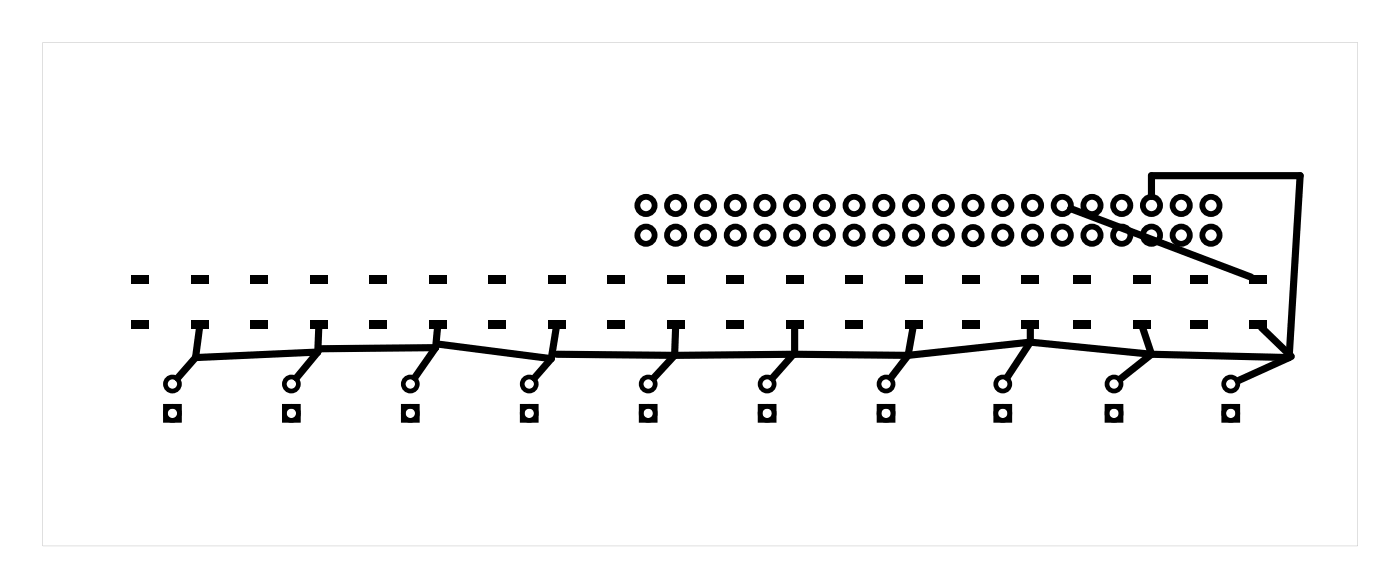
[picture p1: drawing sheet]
<svg xmlns="http://www.w3.org/2000/svg" width="120mm" height="50mm" viewBox="0 0 120 50" stroke-linecap="round" stroke-linejoin="round" font-family="sans-serif">
<g fill="#000">
<path d="M11.2 23.5h1.6v.8h-1.6zM11.2 27.3h1.6v.8h-1.6zM16.3 23.5h1.5v.8h-1.5zM16.3 27.3h1.5v.8h-1.5zM21.4 23.5h1.5v.8h-1.5zM21.4 27.3h1.5v.8h-1.5zM26.5 23.5h1.5v.8h-1.5zM26.5 27.3h1.5v.8h-1.5zM31.6 23.5h1.5v.8h-1.5zM31.6 27.3h1.5v.8h-1.5zM36.6 23.5h1.6v.8h-1.6zM36.6 27.3h1.6v.8h-1.6z"/>
<path d="M41.7 23.5h1.5v.8h-1.5zM41.7 27.3h1.5v.8h-1.5zM46.8 23.5h1.5v.8h-1.5zM46.8 27.3h1.5v.8h-1.5zM51.9 23.5h1.5v.8h-1.5zM51.9 27.3h1.5v.8h-1.5zM57 23.5h1.5v.8h-1.5zM57 27.3h1.5v.8h-1.5zM62 23.5h1.6v.8h-1.6zM62 27.3h1.6v.8h-1.6zM67.1 23.5h1.5v.8h-1.5zM67.1 27.3h1.5v.8h-1.5z"/>
<path d="M72.2 23.5h1.5v.8h-1.5zM72.2 27.3h1.5v.8h-1.5zM77.3 23.5h1.5v.8h-1.5zM77.3 27.3h1.5v.8h-1.5zM82.2 23.5h1.5v.8h-1.5zM82.2 27.3h1.5v.8h-1.5zM87.3 23.5h1.5v.8h-1.5zM87.3 27.3h1.5v.8h-1.5zM91.7 23.5h1.5v.8h-1.5zM91.7 27.3h1.5v.8h-1.5zM96.8 23.5h1.5v.8h-1.5zM96.8 27.3h1.5v.8h-1.5z"/>
<path d="M101.6 23.5h1.6v.8h-1.6zM101.6 27.3h1.6v.8h-1.6zM106.7 23.5h1.5v.8h-1.5zM106.7 27.3h1.5v.8h-1.5z"/>
<path d="M3.6 3.6v43h112.4v-43zM3.6 3.6h112.4v43h-112.4z"/>
</g>
<g fill="none" stroke="#000" stroke-width=".49">
<circle cx="55.2" cy="17.5" r=".74"/>
<circle cx="57.7" cy="17.5" r=".74"/>
<circle cx="60.3" cy="17.5" r=".74"/>
<circle cx="62.8" cy="17.5" r=".74"/>
<circle cx="65.3" cy="17.5" r=".74"/>
<circle cx="67.9" cy="17.5" r=".74"/>
<circle cx="70.4" cy="17.5" r=".74"/>
<circle cx="73" cy="17.5" r=".74"/>
<circle cx="75.5" cy="17.5" r=".74"/>
<circle cx="78" cy="17.5" r=".74"/>
<circle cx="80.6" cy="17.5" r=".74"/>
<circle cx="83.1" cy="17.5" r=".74"/>
<circle cx="85.7" cy="17.5" r=".74"/>
<circle cx="88.2" cy="17.5" r=".74"/>
<circle cx="90.7" cy="17.5" r=".74"/>
<circle cx="93.3" cy="17.5" r=".74"/>
<circle cx="95.8" cy="17.5" r=".74"/>
<circle cx="98.4" cy="17.5" r=".74"/>
<circle cx="100.9" cy="17.5" r=".74"/>
<circle cx="103.4" cy="17.5" r=".74"/>
<circle cx="55.2" cy="20.1" r=".74"/>
<circle cx="57.7" cy="20.1" r=".74"/>
<circle cx="60.3" cy="20.1" r=".74"/>
<circle cx="62.8" cy="20.1" r=".74"/>
<circle cx="65.3" cy="20.1" r=".74"/>
<circle cx="67.9" cy="20.1" r=".74"/>
<circle cx="70.4" cy="20.1" r=".74"/>
<circle cx="73" cy="20.1" r=".74"/>
<circle cx="75.5" cy="20.1" r=".74"/>
<circle cx="78" cy="20.1" r=".74"/>
<circle cx="80.6" cy="20.1" r=".74"/>
<circle cx="83.1" cy="20.1" r=".74"/>
<circle cx="85.7" cy="20.1" r=".74"/>
<circle cx="88.2" cy="20.1" r=".74"/>
<circle cx="90.7" cy="20.1" r=".74"/>
<circle cx="93.3" cy="20.1" r=".74"/>
<circle cx="95.8" cy="20.1" r=".74"/>
<circle cx="98.4" cy="20.1" r=".74"/>
<circle cx="100.9" cy="20.1" r=".74"/>
<circle cx="103.4" cy="20.1" r=".74"/>
</g>
<g fill="none" stroke="#000" stroke-width=".4">
<path d="M14.1 34.7h1.2v1.2h-1.2zM24.3 34.7h1.2v1.2h-1.2zM34.4 34.7h1.2v1.2h-1.2zM44.6 34.7h1.2v1.2h-1.2zM54.8 34.7h1.2v1.2h-1.2zM64.9 34.7h1.2v1.2h-1.2zM75.1 34.7h1.2v1.2h-1.2zM85.1 34.7h1.2v1.2h-1.2zM94.6 34.7h1.2v1.2h-1.2zM104.5 34.7h1.2v1.2h-1.2z"/>
<circle cx="14.7" cy="32.8" r=".6"/>
<circle cx="14.7" cy="35.3" r=".6"/>
<circle cx="24.9" cy="32.8" r=".6"/>
<circle cx="24.9" cy="35.3" r=".6"/>
<circle cx="35" cy="32.8" r=".6"/>
<circle cx="35" cy="35.3" r=".6"/>
<circle cx="45.2" cy="32.8" r=".6"/>
<circle cx="45.2" cy="35.3" r=".6"/>
<circle cx="55.4" cy="32.8" r=".6"/>
<circle cx="55.4" cy="35.3" r=".6"/>
<circle cx="65.5" cy="32.8" r=".6"/>
<circle cx="65.5" cy="35.3" r=".6"/>
<circle cx="75.7" cy="32.8" r=".6"/>
<circle cx="75.7" cy="35.3" r=".6"/>
<circle cx="85.7" cy="32.8" r=".6"/>
<circle cx="85.7" cy="35.3" r=".6"/>
<circle cx="95.2" cy="32.8" r=".6"/>
<circle cx="95.2" cy="35.3" r=".6"/>
<circle cx="105.1" cy="32.8" r=".6"/>
<circle cx="105.1" cy="35.3" r=".6"/>
</g>
<g fill="none" stroke="#000" stroke-width=".61">
<path d="M91.5 17.8l15.4 5.8M98.4 16.8v-1.8h12.7l-1 15.5M16.7 30.5l-1.5 1.8M17 27.9l-.3 2.6M27.1 30l-10.4 .5M27.1 30l-1.8 2.2M27.2 27.9l-.1 2.1M37.2 29.7l-9.9 .1M37.2 29.7l-1.8 2.5M37.4 27.9l-.2 1.8M37.6 29.4l9.5 1.2M47.1 30.6l-1.4 1.7"/>
<path d="M47.5 27.9l-.4 2.7M47.6 30.2l10 .1M57.6 30.3l-1.8 2M57.7 27.9l-.1 2.4M67.7 30.3l-1.7 2M67.9 30.2l9.7 .1M67.9 30.2l-10.3 .1M67.9 27.9v2.3M77.6 30.3l-1.5 1.9M78 27.9l-.4 2.4M88 29.2l10.4 1M88 29.2l-10.4 1.1"/>
<path d="M88 27.9v1.3M88 29.2l-2 3M97.6 27.9l.8 2.3M98.4 30.2l11.7 .3M98.4 30.2l-2.7 2.1M107.7 27.9l2.6 2.5M110.1 30.5l-4.3 2"/>
</g>
</svg>
